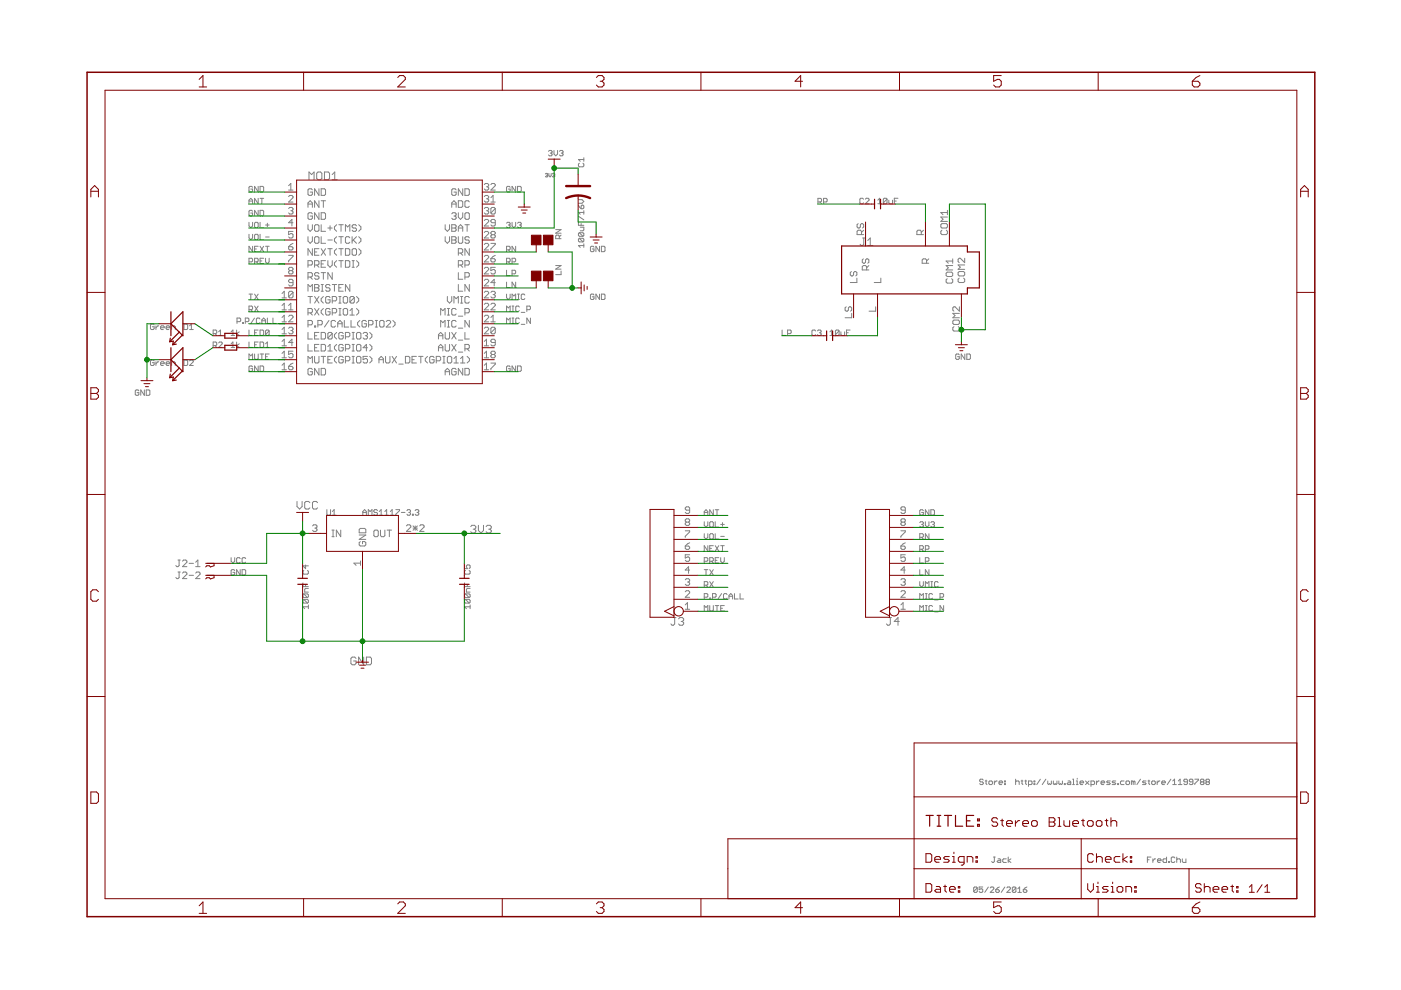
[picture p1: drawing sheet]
<svg xmlns="http://www.w3.org/2000/svg" width="297mm" height="210mm" viewBox="0 0 297 210" stroke-linecap="round" stroke-linejoin="round" font-family="sans-serif">
<g fill="none" stroke="#808080" stroke-width=".21">
<path d="M53.6 39.7l-.2-.2h-.4l-.2 .2v.8l.2 .2h.4l.2-.2v-.4h-.4M54.7 39.5v1.2l-.7-1.2v1.2M55.1 39.5h.6l.2 .2v.8l-.2 .2h-.6zM61.2 39.4l.5-.5v1.4M65.5 38.1v-1.6l.6 .5 .5-.5v1.6M67.4 36.5h.6l.2 .2v1.1l-.2 .3h-.6l-.3-.3v-1.1zM68.8 36.5h.8l.3 .2v1.1l-.3 .3h-.8zM70.4 37l.6-.5v1.6M70.4 38.1h1.1M102.7 39.1l.2-.2h.5l.2 .2-.2 .5M103.1 39.6h.3M103.4 39.6l.2 .2-.2 .5h-.5l-.2-.2"/>
<path d="M104.1 39.1l.2-.2h.5l.2 .2v.3l-.9 .9h.9M108.2 39.7l-.2-.2h-.4l-.2 .2v.8l.2 .2h.4l.2-.2v-.4h-.4M109.3 39.5v1.2l-.7-1.2v1.2M109.7 39.5h.6l.2 .2v.8l-.2 .2h-.6zM115.6 36.9l.4-.1 .1 .1-.1 .2M115.9 37.1h.1M116 37.1l.1 .2-.1 .2-.4-.1M116.3 32.1l.2-.2h.4l.2 .2-.2 .4M116.4 36.8v.5l.2 .2 .3-.2v-.5M116.7 32.5h.2M116.9 32.5l.2 .2-.2 .3h-.4l-.2-.1M117.1 36.9l.4-.1 .1 .1-.1 .2"/>
<path d="M117.4 37.1h.1M117.5 31.9v.8l.3 .3 .4-.3v-.8M117.5 37.1l.1 .2-.1 .2-.4-.1M118.6 32.1l.2-.2h.4l.2 .2-.2 .4M119 32.5h.2M119.2 32.5l.2 .2-.2 .3h-.4l-.2-.1M122.8 34.6l-.2 .2v.4l.2 .2h.8l.2-.2v-.4l-.2-.2M123.8 33.4v.8M123.8 33.8h-1.2l.4 .4M52.8 42.6h.8M52.8 55.5h.6l.2-.2v-.4l-.2-.1h-.6v1.1M52.8 43.2v-.8l.4-.3 .4 .3v.8"/>
<path d="M52.8 47.1v.8l.4 .4 .4-.4v-.8M52.8 49.7v.7l.4 .4 .4-.4v-.7M53.6 44.8l-.2-.2h-.4l-.2 .2v.8l.2 .1h.4l.2-.1v-.4h-.4M53.6 52.2v1.2l-.8-1.2v1.2M54 47.3l.2-.2h.3l.2 .2v.8l-.2 .2h-.3l-.2-.2zM54 49.9l.2-.2h.3l.2 .2v.7l-.2 .2h-.3l-.2-.2zM54 55.5h.5l.2-.2v-.4l-.2-.1h-.5v1.1M54 52.8h.4M54.4 55.5l.3 .4M54.7 42.1v1.1l-.7-1.1v1.1M54.7 44.6v1.1l-.7-1.1v1.1M54.7 52.2h-.7v1.2h.7"/>
<path d="M55.1 42.1h.8M55.1 55.3h.4M55.1 44.6h.6l.2 .2v.8l-.2 .1h-.6zM55.1 47.1v1.2h.8M55.1 49.7v1.1h.8M55.1 52.2l.8 1.2M55.5 42.1v1.1M55.9 54.8h-.8v1.1h.8M55.9 52.2l-.8 1.2M56.3 54.8v.7l.4 .4 .4-.4v-.7M56.3 52.2h.8M56.3 47.7h.8"/>
<path d="M56.3 50.2h.8M56.7 47.3v.8M56.7 52.2v1.2M61.2 40.3h.9M61.2 41.7l.2-.3h.5l.2 .3v.2l-.9 .9h.9M61.2 44.2l.2-.2h.5l.2 .2-.2 .5M61.2 52.3h.7l.2 .5-.2 .2h-.5l-.2-.2zM61.2 54.1h.9v.3l-.9 .9v.2M61.4 57.4l-.2-.3 .2-.4h.5l.2 .2-.2 .5M61.4 57.4l-.2 .2 .2 .5h.5l.2-.3-.2-.4M61.4 57.4h.5M61.7 44.7h.2"/>
<path d="M61.9 44.7l.2 .2-.2 .5h-.5l-.2-.3M62.1 47.2h-.9l.7-.7v1.4M62.1 49.1h-.9v.7l.7-.3 .2 .3v.4l-.2 .3h-.5l-.2-.3M62.1 59.9h-.7l-.2-.2 .2-.5h.5l.2 .3v.9l-.2 .2h-.5l-.2-.2M62.1 51.6l-.9 .7M65.3 44v-1l.5-.4 .4 .4v1M65.3 47.6v1l.5 .4 .4-.4v-1M65.3 50.2v.9l.5 .5 .4-.5v-.9M65.3 56.2h.7l.2-.2v-.5l-.2-.2h-.7v1.4M65.3 58.7h.7l.2-.2v-.5l-.2-.2h-.7v1.4M65.3 43.3h.9M65.8 58.7l.4 .5"/>
<path d="M66.2 40.3l-.2-.3h-.5l-.2 .3v.9l.2 .2h.5l.2-.2v-.5h-.4M66.2 45.3l-.2-.2h-.5l-.2 .2v1l.2 .2h.5l.2-.2v-.5h-.4M66.2 52.7v1.4l-.9-1.4v1.4M66.7 56.2h.7l.2-.2v-.5l-.2-.2h-.7v1.4M66.7 53.4h.5M66.9 47.6h.5l.2 .3v.9l-.2 .2h-.5l-.2-.2v-.9zM66.9 50.2h.5l.2 .2v1l-.2 .2h-.5l-.2-.2v-1zM67.2 56.2l.4 .5M67.6 40v1.4l-.9-1.4v1.4M67.6 42.6v1.4l-.9-1.4v1.4M67.6 45.1v1.4l-.9-1.4v1.4M67.6 52.7h-.9v1.4h.9"/>
<path d="M67.6 58l-.2-.2h-.5l-.2 .5 .2 .2h.5l.2 .5-.2 .2h-.5l-.2-.2M68.1 40h.7l.2 .3v.9l-.2 .2h-.7zM68.1 45.1h.7l.2 .2v1l-.2 .2h-.7zM68.1 47.6v1.4h.9M68.1 50.2v1.4h.9M68.1 42.6h.9M68.1 52.7l.9 1.4M68.1 56h.5M68.1 57.8h.9M68.6 42.6v1.4M68.6 57.8v1.4M69 55.3h-.9v1.4h.9"/>
<path d="M69 52.7l-.9 1.4M69.5 48.3h.9M69.5 50.9h.9M69.5 52.7h.9M69.5 55.3v.9l.5 .5 .4-.5v-.9M70 47.9v.9M70 52.7v1.4M70.4 57.8v1.4l-.9-1.4v1.4M71.4 52.7l-.5 .5v.5l.5 .4M71.4 47.6l-.5 .5v.5l.5 .4M71.4 50.2l-.5 .5v.4l.5 .5M71.4 55.3l-.5 .4v.5l.5 .5"/>
<path d="M71.8 47.6h1M71.8 50.2h1M71.8 52.7h1M71.8 55.3h1M72.3 47.6v1.4M72.3 50.2v1.4M72.3 52.7v1.4M72.3 55.3v1.4M73.2 49v-1.4l.5 .5 .5-.5v1.4M73.2 52.7h.7l.3 .3v.9l-.3 .2h-.7zM73.2 55.3h.7l.3 .2v.9l-.3 .3h-.7zM74.2 50.4l-.3-.2h-.4l-.3 .2v1l.3 .2h.4l.3-.2"/>
<path d="M74.7 50.2v1.4M74.7 55.3h.4M74.7 56.7h.4M74.9 52.7h.5l.2 .3v.9l-.2 .2h-.5l-.2-.2v-.9zM74.9 50.9l.7 .7M74.9 55.3v1.4M75.6 47.9l-.2-.3h-.5l-.2 .5 .2 .2h.5l.2 .5-.2 .2h-.5l-.2-.2M75.6 50.2l-.9 .9M75.6 55.3l.5 .4v.5l-.5 .5M76.1 47.6l.4 .5v.5l-.4 .4M76.1 50.2l.4 .5v.4l-.4 .5M76.1 52.7l.4 .5v.5l-.4 .4"/>
<path d="M94.4 47.6v1l.4 .4 .5-.4v-1M94.4 50.2v.9l.4 .5 .5-.5v-.9M95.8 43.3h.9M95.8 45.3l.2-.2h.5l.2 .2-.2 .5M95.8 47.6h.7l.2 .3-.2 .4 .2 .5-.2 .2h-.7zM95.8 48.3h.7M95.8 50.2h.7l.2 .2-.2 .5 .2 .5-.2 .2h-.7zM95.8 50.9h.7M95.8 44v-1l.4-.4 .5 .4v1M96.2 45.8h.3M96.5 45.8l.2 .2-.2 .5h-.5l-.2-.2M96.7 40.3l-.2-.3h-.5l-.2 .3v.9l.2 .2h.5l.2-.2v-.5h-.5"/>
<path d="M97.2 49v-.9l.4-.5 .5 .5v.9M97.2 56.2h.7l.2-.2v-.5l-.2-.2h-.7v1.4M97.2 42.6h.7l.2 .2v.9l-.2 .3h-.7zM97.2 48.3h.9M97.2 50.2v1.2l.2 .2h.5l.2-.2v-1.2M97.2 53.7h.7l.2-.3v-.4l-.2-.3h-.7v1.4M97.2 57.8v1.4h.9M97.2 45.1v.9l.4 .5 .5-.5v-.9M97.6 56.2l.5 .5M97.6 53.7l.5 .4M98.1 40v1.4l-.9-1.4v1.4M98.6 40h.7l.2 .3v.9l-.2 .2h-.7z"/>
<path d="M98.6 47.6h.9M98.6 56.2h.7l.2-.2v-.5l-.2-.2h-.7v1.4M98.6 58.7h.7l.2-.2v-.5l-.2-.2h-.7v1.4M98.8 45.1h.5l.2 .2v1l-.2 .2h-.5l-.2-.2v-1zM99 47.6v1.4M99.5 42.8l-.2-.2h-.5l-.2 .2v.9l.2 .3h.5l.2-.3M99.5 50.4l-.2-.2h-.5l-.2 .5 .2 .2h.5l.2 .5-.2 .2h-.5l-.2-.2M99.5 52.7v1.4l-.9-1.4v1.4M102.7 49.3l.2-.2h.5l.2 .2v.2l-.9 1h.9M102.7 41.7l.2-.3h.5l.2 .3-.2 .4M102.7 44.2l.2-.2h.5l.2 .2-.2 .5M102.7 54.4l.2-.3h.5l.2 .3v.2l-.9 .9h.9"/>
<path d="M102.7 51.8l.2-.2h.5l.2 .2v.3l-.9 .9h.9M102.7 56.9l.2-.2h.5l.2 .2v.2l-.9 1h.9M102.7 59.5l.2-.3h.5l.2 .3v.2l-.9 .9h.9M102.7 46.8l.2-.3h.5l.2 .3v.2l-.9 .9h.9M103.1 44.7h.3M103.1 42.1h.3M103.4 42.1l.2 .3-.2 .4h-.5l-.2-.2M103.4 44.7l.2 .2-.2 .5h-.5l-.2-.3M104.1 42.8h.9M104.1 51.6h.9v.2l-.9 1v.2M104.1 54.8h.7l.2 .5-.2 .2h-.5l-.2-.2zM104.1 41.9l.4-.5v1.4"/>
<path d="M104.3 49.8l-.2-.3 .2-.4h.5l.2 .2-.2 .5M104.3 49.8l-.2 .2 .2 .5h.5l.2-.3-.2-.4M104.3 49.8h.5M105 44.2l-.2-.2h-.5l-.2 .2v.9M105 44.2v.9l-.2 .3h-.5l-.2-.3M105 47.2h-.7l-.2-.2 .2-.5h.5l.2 .3v.9l-.2 .2h-.5l-.2-.2M105 56.7h-.9v.7l.7-.3 .2 .3v.4l-.2 .3h-.5l-.2-.3M105 59.9h-.9l.7-.7v1.4M105 54.1l-.9 .7M105 44.2l-.9 .9M107.4 53h.6l.2-.2v-.4l-.2-.2h-.6v1.2M107.4 47.3l.2-.2h.4l.2 .2-.2 .4"/>
<path d="M107.4 55.5h.6l.2-.2v-.4l-.2-.1h-.6v1.1M107.4 57.3v1.1h.8M107.4 59.8v1.2h.8M107.8 47.7h.2M107.8 53l.4 .4M107.8 55.5l.4 .4M108 47.7l.2 .2-.2 .4h-.4l-.2-.2M108.6 58.1h.5l.2-.2v-.4l-.2-.2h-.5v1.1M108.6 55.5h.5l.2-.2v-.4l-.2-.1h-.5v1.1M108.6 47.1v.8l.3 .4 .4-.4v-.8M109.3 52.2v1.2l-.7-1.2v1.2M109.3 59.8v1.2l-.7-1.2v1.2"/>
<path d="M109.7 47.3l.2-.2h.4l.2 .2-.2 .4M110.1 47.7h.2M110.3 47.7l.2 .2-.2 .4h-.4l-.2-.2M117.8 56.3h1.2l-1.2 .8h1.2M117.8 48.7h1.2l-1.2 .7h1.2M118.6 50.6v-.6l-.2-.2h-.4l-.2 .2v.6h1.2M119 49.8l-.4 .4M119 57.5v.7h-1.2M122.6 47v.8h1.2M122.6 45.8l1.2 .8M122.6 43.5l.6 .8M122.6 42.3h.8l.4 .4-.4 .4h-.8"/>
<path d="M122.8 49.3h.8l.2 .2v.4l-.2 .2M122.8 50.5h.8l.2 .2v.4l-.2 .2M122.8 50.5l-.2 .2v.4l.2 .2h.8M122.8 49.3l-.2 .2v.4l.2 .2h.8M122.8 50.5l.8 .8M122.8 49.3l.8 .8M123 48.2h.8v.5l-.2 .2h-.6M123.2 43.7l.2-.2 .4 .2v.4l-.2 .2h-.4zM123.2 47.4v.4M123.8 52.1h-1.2l.4 .4M123.8 44.7v.7M123.8 51.7v.8"/>
<path d="M123.8 45h-1.2l.4 .4M125.9 52.4l-.1-.2h-.4l-.2 .2v.8l.2 .2h.4l.1-.2v-.4h-.3M127.1 52.2v1.2l-.8-1.2v1.2M127.5 52.2h.6l.2 .2v.8l-.2 .2h-.6zM173.4 42.8h.6l.2-.2v-.4l-.2-.1h-.6v1.1M173.8 42.8l.4 .4M174.6 42.8h.6l.2-.2v-.4l-.2-.1h-.6v1.1M180.5 57.6l-.2 .2v.5l.4 .2 .3-.2v-.5l.4-.2 .3 .2v.5l-.3 .2M181.7 59v.9h-1.4M181.9 47.4l-.2 .2v.5l.5 .2 .2-.2v-.5l.5-.2 .2 .2v.5l-.2 .2M182.6 49.7v-.7l-.2-.2h-.5l-.2 .2v.7h1.4M182.9 50.5h.5"/>
<path d="M183 54.9l-.2 .2v.5l.5 .2 .2-.2v-.5l.5-.2 .2 .2v.5l-.2 .2M183.1 42.2l-.2-.2h-.4l-.2 .2v.8l.2 .2h.4l.2-.2M183.1 48.8l-.5 .5M183.1 50.5v1.3l-.2 .2h-.3l-.2-.2M183.5 42.2l.2-.2h.4l.2 .2v.2l-.8 .8h.8M183.7 57.2v-.7l-.2-.2h-.5l-.2 .2v.7h1.4M184 52h1M184 51l.5-.5v1.5M184.2 56.3l-.5 .5M186.1 42.4l.4-.4v1.2M186.1 43.2h.8M186.8 59v.9h-1.4"/>
<path d="M188.1 42.2v.8l-.2 .2h-.4l-.2-.2M188.1 42.2l-.2-.2h-.4l-.2 .2v.8M188.1 42.2l-.8 .8M188.4 42.4v.6l.2 .2h.6v-.8M189.6 42.6h.4M190.4 42h-.8v1.2M195.3 49.7v-.7l-.2-.2h-.5l-.2 .2v.7h1.4M195.8 48.8l-.5 .5M196.4 55.8v-.7l-.2-.2h-.5l-.2 .2v.7h1.4M196.9 54.9l-.5 .5M199.5 47.6l.2-.2h.9l.3 .2v.5l-.3 .2h-.9l-.2-.2zM199.7 48.8l-.2 .2v.5l.2 .2h.9l.3-.2v-.5l-.3-.2"/>
<path d="M200.8 59.1l-.2 .2v.5l.2 .2h1l.2-.2v-.5l-.2-.2M200.8 57.7h1l.2 .2v.5l-.2 .2h-1l-.2-.2v-.5zM200.9 45.1h-1.4l.4 .4M200.9 44.6v.9M200.9 46h-1.4l.4 .5-.4 .4h1.4M202 56.3h-1.4l.5 .5-.5 .4h1.4M202 54.9v.9M202 55.4h-1.4l.5 .4M203.1 57.8l.3-.2h.9l.2 .2v.5l-.2 .2h-.9l-.3-.2zM203.4 59l-.3 .2v.5l.3 .2h.9l.2-.2v-.5l-.2-.2M204.5 56.2h-1.4l.5 .4-.5 .5h1.4M204.5 54.8v.9l-.9-.9-.5 .2v.5l.3 .2"/>
<path d="M32.7 68.9l-.2-.2h-.4l-.2 .2v.8l.2 .2h.4l.2-.2v-.4h-.4M32.7 76.5l-.2-.2h-.4l-.2 .2v.8l.2 .2h.4l.2-.2v-.4h-.4M33.1 69.1v.8M33.1 76.7v.8M33.7 69.1h-.2l-.4 .4M33.7 76.7h-.2l-.4 .4M34 69.5h.8l-.2-.4h-.4l-.2 .2v.4l.2 .2h.4M34 77.1h.8l-.2-.4h-.4l-.2 .2v.4l.2 .2h.4M35.2 69.5h.8l-.2-.4h-.4l-.2 .2v.4l.2 .2h.4M35.2 77.1h.8l-.2-.4h-.4l-.2 .2v.4l.2 .2h.4M36.4 69.9v-.8h.6l.2 .2v.6M36.4 77.5v-.8h.6l.2 .2v.6"/>
<path d="M39 68.7h.6l.2 .2v.8l-.2 .2h-.6zM39 76.3h.6l.2 .2v.8l-.2 .2h-.6zM40.2 69.9h.8M40.2 76.5l.2-.2h.4l.2 .2v.2l-.8 .8h.8M40.2 69.1l.4-.4v1.2M45.2 70.7h.6l.2-.2v-.3l-.2-.2h-.6v1.1M45.2 73.3h.6l.2-.2v-.4l-.2-.2h-.6v1.2M45.6 70.7l.4 .4M45.6 73.3l.4 .4M46.4 71.1h.7M46.4 72.7l.1-.2h.4l.2 .2v.2l-.7 .8h.7M46.4 70.4l.3-.4v1.1"/>
<path d="M49 71.1h.8M49 70.4l.4-.4v1.1M49 72.9l.4-.4v1.2M49 73.7h.8M50.2 70v1.1M50.2 72.5v1.2M50.2 68.2h.6l.2-.2v-.4l-.2-.2h-.6v1.2M50.7 70.4l-.5 .3 .5 .4M50.7 72.9l-.5 .4 .5 .4M51.4 68.4h.2v.2h-.2zM52 68.2h.6l.2-.2v-.4l-.2-.2h-.6v1.2M52.8 70v1.1h.8"/>
<path d="M52.8 72.5v1.2h.8M52.8 65.7h.6l.2-.2v-.4l-.2-.2h-.6v1.1M52.8 76.2v-1.1l.4 .3 .4-.3v1.1M52.8 62.4h.8M53.2 62.4v1.1M53.2 65.7l.4 .3M53.6 77.8l-.2-.2h-.4l-.2 .2v.7l.2 .2h.4l.2-.2v-.3h-.4M54 67.4l-.8 1.2M54 70.5h.4M54 75.1v.9l.2 .2h.3l.2-.2v-.9M54 62.4l.7 1.1M54 64.9l.7 1.1"/>
<path d="M54 73.1h.4M54.7 70h-.7v1.1h.7M54.7 72.5h-.7v1.2h.7M54.7 77.6v1.1l-.7-1.1v1.1M54.7 62.4l-.7 1.1M54.7 64.9l-.7 1.1M55.1 67.6l-.2-.2h-.4l-.1 .2v.8l.1 .2h.4l.2-.2M55.1 70h.6l.2 .2v.7l-.2 .2h-.6zM55.1 72.5h.6l.2 .2v.8l-.2 .2h-.6zM55.1 77.6h.6l.2 .2v.7l-.2 .2h-.6zM55.1 75.1h.8M55.5 68.6v-.8l.4-.4 .4 .4v.8"/>
<path d="M55.5 75.1v1.1M55.5 68h.8M56.3 73.7h.8M56.3 75.6h.4M56.3 72.9l.4-.4v1.2M56.7 67.4v1.2h.7M57.1 70.2v.7l-.2 .2h-.4l-.2-.2M57.1 70.2l-.2-.2h-.4l-.2 .2v.7M57.1 75.1h-.8v1.1h.8M57.1 70.2l-.8 .7M57.9 67.4v1.2h.7M59.8 72.4l.5-.5v1.4"/>
<path d="M59.8 77.4l.5-.4v1.4M59.8 62.2l.5-.4v1.4M59.8 64.8l.5-.5v1.4M59.8 67.3l.5-.5v1.4M59.8 69.8l.5-.4v1.4M59.8 74.9l.5-.4v1.4M59.8 63.2h.9M59.8 65.7h.9M59.8 68.2h.9M59.8 70.8h.9M59.8 73.3h.9M59.8 75.9h.9"/>
<path d="M59.8 78.4h.9M61.2 64.8l.5-.5v1.4M61.2 67.1l.2-.3h.5l.2 .3v.2l-.9 .9h.9M61.2 69.6l.2-.2h.5l.2 .2-.2 .5M61.2 77.7h.7l.2 .2v.3l-.2 .2h-.5l-.2-.2zM61.2 65.7h.9M61.7 70.1h.2M61.9 70.1l.2 .2-.2 .5h-.5l-.2-.3M62.1 62v.9l-.2 .3h-.5l-.2-.3M62.1 74.5h-.9v.7l.7-.3 .2 .3v.4l-.2 .3h-.5l-.2-.3M62.1 72.6h-.9l.7-.7v1.4M62.1 62l-.2-.2h-.5l-.2 .2v.9"/>
<path d="M62.1 62l-.9 .9M62.1 77l-.9 .7M65.3 61.7v-1.4l.5 .5 .4-.5v1.4M65.3 66.3h.7l.2-.2v-.5l-.2-.2h-.7v1.4M65.3 68.9h.7l.2-.3v-.4l-.2-.3h-.7v1.4M65.3 70.5v1.4h.9M65.3 73v1.4h.9M65.3 77v-1.4l.5 .4 .4-.4v1.4M65.3 62.9h.9M65.8 62.9v1.4M65.8 66.3l.4 .5M66.2 78.3l-.2-.2h-.5l-.2 .2v1l.2 .2h.5l.2-.2v-.5h-.4"/>
<path d="M66.7 60.3h.7l.2 .3-.2 .4 .2 .5-.2 .2h-.7zM66.7 69.1h.2v.2h-.2zM66.7 75.6v1.1l.2 .3h.5l.2-.3v-1.1M66.7 61h.7M66.7 62.9l.9 1.4M66.7 65.4l.9 1.4M66.7 71.2h.5M66.7 73.7h.5M67.4 68.9h.7l.2-.3v-.4l-.2-.3h-.7v1.4M67.6 70.5h-.9v1.4h.9M67.6 73h-.9v1.4h.9M67.6 78.1v1.4l-.9-1.4v1.4"/>
<path d="M67.6 62.9l-.9 1.4M67.6 65.4l-.9 1.4M68.1 70.5h.7l.2 .2v.9l-.2 .3h-.7zM68.1 73h.7l.2 .3v.9l-.2 .2h-.7zM68.1 78.1h.7l.2 .2v1l-.2 .2h-.7zM68.1 60.3h.5M68.1 61.7h.5M68.1 75.6h.9M68.3 60.3v1.4M68.6 62.9l-.5 .4v.5l.5 .5M68.6 65.4l-.5 .5v.4l.5 .5M68.6 75.6v1.4"/>
<path d="M69.5 73.5l.5-.5v1.4M69.5 74.4h.9M69.5 76.3h.5M69.7 67.9l-.9 1.4M70 60.6l-.3-.3h-.4l-.3 .3 .3 .4h.4l.3 .3-.3 .4h-.4l-.3-.2M70 63.1l-.3-.2h-.4l-.3 .2v.9l.3 .3h.4l.3-.3v-.4h-.5M70 65.6l-.3-.2h-.4l-.3 .2v1l.3 .2h.4l.3-.2v-.5h-.5M70.4 70.7l-.2-.2h-.5l-.2 .2v.9M70.4 75.6h-.9v1.4h.9M70.4 63.8h.7l.3-.2v-.5l-.3-.2h-.7v1.4M70.4 66.3h.7l.3-.2v-.5l-.3-.2h-.7v1.4M70.4 70.7v.9l-.2 .3h-.5l-.2-.3"/>
<path d="M70.4 60.3h1M70.4 70.7l-.9 .9M70.9 60.3v1.4M71.1 68.2l-.2-.3h-.5l-.2 .3v.9l.2 .2h.5l.2-.2M71.4 70.5l-.5 .5v.4l.5 .5M71.4 73l-.5 .5v.5l.5 .4M71.4 75.6l-.5 .4v.5l.5 .5M71.6 69.3v-.9l.5-.5 .4 .5v.9M71.6 68.6h.9M71.8 61h.5M71.8 62.9h.5M71.8 64.3h.5"/>
<path d="M71.8 65.4h.5M71.8 66.8h.5M72.1 62.9v1.4M72.1 65.4v1.4M72.8 60.3h-1v1.4h1M72.8 70.7l-.3-.2h-.4l-.3 .2v.9l.3 .3h.4l.3-.3v-.4h-.5M72.8 73.3l-.3-.3h-.4l-.3 .3v.9l.3 .2h.4l.3-.2v-.5h-.5M72.8 75.8l-.3-.2h-.4l-.3 .2v.9l.3 .3h.4l.3-.3v-.4h-.5M73 62.9h.5l.2 .2v.9l-.2 .3h-.5l-.2-.3v-.9zM73 65.4h.5l.2 .2v1l-.2 .2h-.5l-.2-.2v-1zM73 67.9v1.4h.9M73.2 71.4h.7l.3-.2v-.5l-.3-.2h-.7v1.4"/>
<path d="M73.2 74h.7l.3-.3v-.4l-.3-.3h-.7v1.4M73.2 76.5h.7l.3-.2v-.5l-.3-.2h-.7v1.4M74.2 60.3v1.4l-1-1.4v1.4M74.2 65.9l.5-.5v1.4M74.2 66.8h.9M74.4 67.9v1.4h1M74.7 71.9h.4M74.7 70.5h.4M74.7 74.4h.4M74.7 73h.4M74.7 77h.4M74.7 75.6h.4"/>
<path d="M74.9 70.5v1.4M74.9 73v1.4M74.9 75.6v1.4M75.1 63.1l-.2-.2h-.5l-.2 .2v.9M75.1 63.1v.9l-.2 .3h-.5l-.2-.3M75.1 63.1l-.9 .9M75.6 62.9l.5 .4v.5l-.5 .5M75.6 65.4l.5 .5v.4l-.5 .5M75.8 70.5h.5l.2 .2v.9l-.2 .3h-.5l-.2-.3v-.9zM75.8 73h.5l.2 .3v.9l-.2 .2h-.5l-.2-.2v-.9zM75.8 75.6h.5l.2 .2v.9l-.2 .3h-.5l-.2-.3v-.9zM76.3 67.9l-.5 .5v.5l.5 .4"/>
<path d="M77 70.7l.2-.2h.5l.2 .2-.2 .5M77.4 71.2h.3M77.7 68.2l-.3-.3h-.4l-.2 .3v.9l.2 .2h.4l.3-.2v-.5h-.5M77.7 71.2l.2 .2-.2 .5h-.5l-.2-.3M77.9 75.6h-.9v.7l.4-.3 .5 .3v.4l-.2 .3h-.5l-.2-.3M77.9 73.7h-.9l.7-.7v1.4M78.1 68.9h.7l.3-.3v-.4l-.3-.3h-.7v1.4M78.4 70.5l.4 .5v.4l-.4 .5M78.4 73l.4 .5v.5l-.4 .4M78.4 75.6l.4 .4v.5l-.4 .5M79.6 67.9h.4M79.6 69.3h.4"/>
<path d="M79.8 67.9v1.4M80.3 77v-1l.5-.4 .5 .4v1M80.3 76.3h1M80.7 67.9h.5l.2 .3v.9l-.2 .2h-.5l-.2-.2v-.9zM81.7 75.6v1.1l.3 .3h.4l.3-.3v-1.1M81.9 68.2l.2-.3h.5l.2 .3v.2l-.9 .9h.9M83.1 75.6l1 1.4M83.3 67.9l.5 .5v.5l-.5 .4M84.1 75.6l-1 1.4M84.6 77.2h.9M86 75.6h.7l.2 .2v.9l-.2 .3h-.7zM87.4 76.3h.4"/>
<path d="M88.3 75.6h-.9v1.4h.9M88.8 75.6h.9M89.2 75.6v1.4M90.6 75.6l-.4 .4v.5l.4 .5M92 75.8l-.2-.2h-.5l-.2 .2v.9l.2 .3h.5l.2-.3v-.4h-.4M92.5 76.5h.7l.2-.2v-.5l-.2-.2h-.7v1.4M93 74.4v-.9l.4-.5 .5 .5v.9M93 71.2h.9M93 73.7h.9M93 71.9v-.9l.4-.5 .5 .5v.9M93.4 66.8v-1.4l.5 .5 .5-.5v1.4M93.4 69.3v-1.4l.5 .5 .5-.5v1.4"/>
<path d="M93.9 77h.5M93.9 75.6h.5M94.1 75.6v1.4M94.4 70.5v1.1l.2 .3h.5l.2-.3v-1.1M94.4 73v1.2l.2 .2h.5l.2-.2v-1.2M94.4 78.8h.9M94.4 79.5v-.9l.4-.5 .5 .5v.9M94.8 65.4h.5M94.8 66.8h.5M94.8 67.9h.5M94.8 69.3h.5M94.8 75.8l.3-.2h.4l.3 .2v.9l-.3 .3h-.4l-.3-.3z"/>
<path d="M94.8 62.9v.9l.5 .5 .5-.5v-.9M95.1 65.4v1.4M95.1 67.9v1.4M95.8 73l.9 1.4M95.8 70.5l.9 1.4M96.2 77h1M96.2 76l.5-.4v1.4M96.2 64.3v-1.4l.5 .4 .5-.4v1.4M96.7 68.2l-.2-.3h-.5l-.2 .3v.9l.2 .2h.5l.2-.2M96.7 65.6l-.2-.2h-.5l-.2 .2v1l.2 .2h.5l.2-.2M96.7 78.3l-.2-.2h-.5l-.2 .2v1l.2 .2h.5l.2-.2v-.5h-.5M96.7 73l-.9 1.4"/>
<path d="M96.7 70.5l-.9 1.4M97.2 60.3v1.4h.9M97.2 74.7h.9M97.2 72.1h.9M97.2 69.6h.9M97.2 67h.9M97.6 76l.5-.4v1.4M97.6 62.9h.5M97.6 64.3h.5M97.6 77h1M97.9 62.9v1.4M98.1 78.1v1.4l-.9-1.4v1.4"/>
<path d="M98.6 66.3h.7l.2-.2v-.5l-.2-.2h-.7v1.4M98.6 70.5v1.4h.9M98.6 74h.7l.2-.3v-.4l-.2-.3h-.7v1.4M98.6 78.1h.7l.2 .2v1l-.2 .2h-.7zM99 75.6l.5 .4v.5l-.5 .5M99 74l.5 .4M99.5 63.1l-.2-.2h-.5l-.2 .2v.9l.2 .3h.5l.2-.3M99.5 60.3v1.4l-.9-1.4v1.4M99.5 67.9v1.4l-.9-1.4v1.4M102.7 62l.2-.2h.5l.2 .2v.2l-.9 1h.9M102.7 64.5l.2-.2h.5l.2 .2v.3l-.9 .9h.9M102.7 67.1l.2-.3h.5l.2 .3v.2l-.9 .9h.9"/>
<path d="M102.7 69.6l.2-.2h.5l.2 .2v.2l-.9 1h.9M102.7 73.3h.9M102.7 75.9h.9M102.7 78.4h.9M102.7 77.4l.4-.4v1.4M102.7 72.4l.4-.5v1.4M102.7 74.9l.4-.4v1.4M104.1 62l.2-.2h.5l.2 .2-.2 .5M104.1 64.5l.2-.2h.5l.2 .2v.3l-.9 .9h.9M104.1 68.2h.9M104.1 77h.9v.2l-.9 1v.2M104.1 67.3l.4-.5v1.4"/>
<path d="M104.3 75.2l-.2 .2 .2 .5h.5l.2-.3-.2-.4M104.3 75.2l-.2-.3 .2-.4h.5l.2 .2-.2 .5M104.3 75.2h.5M104.5 62.5h.3M104.8 62.5l.2 .2-.2 .5h-.5l-.2-.3M105 69.6l-.2-.2h-.5l-.2 .2v.9M105 69.6v.9l-.2 .3h-.5l-.2-.3M105 72.6h-.7l-.2-.2 .2-.5h.5l.2 .3v.9l-.2 .2h-.5l-.2-.2M105 69.6l-.9 .9M107.4 62.4v.7l.4 .4 .4-.4v-.7M107.4 66v-1.1l.4 .4 .4-.4v1.1M107.4 68.6v-1.2l.4 .4 .4-.4v1.2"/>
<path d="M108.2 77.8l-.2-.2h-.4l-.2 .2v.7l.2 .2h.4l.2-.2v-.3h-.4M108.6 63.5v-1.1l.3 .3 .4-.3v1.1M108.6 64.9h.3M108.6 67.4h.3M108.6 68.6h.3M108.6 66h.3M108.8 64.9v1.1M108.8 67.4v1.2M109.3 77.6v1.1l-.7-1.1v1.1M109.7 77.6h.6l.2 .2v.7l-.2 .2h-.6zM109.7 62.4h.4M109.7 63.5h.4"/>
<path d="M109.9 62.4v1.1M110.1 65.1l-.2-.2h-.4l-.2 .2v.7l.2 .2h.4l.2-.2M110.1 67.6l-.2-.2h-.4l-.2 .2v.8l.2 .2h.4l.2-.2M110.5 66.2h.8M110.5 68.8h.8M111.3 62.5l-.2-.1h-.4l-.2 .1v.8l.2 .2h.4l.2-.2M111.7 65.7h.6l.2-.2v-.4l-.2-.2h-.6v1.1M112.5 67.4v1.2l-.8-1.2v1.2M125.9 62.5l-.1-.1h-.4l-.2 .1v.8l.2 .2h.4l.1-.2v-.4h-.3M127.1 62.4v1.1l-.8-1.1v1.1M127.5 62.4h.6l.2 .1v.8l-.2 .2h-.6zM165.8 70v1.1h.8"/>
<path d="M167 70.7h.6l.1-.2v-.3l-.1-.2h-.6v1.1M172.9 70.2l-.2-.2h-.4l-.2 .2v.8l.2 .1h.4l.2-.1M173.3 70.2l.2-.2h.4l.2 .2-.2 .3M173.7 70.5h.2M173.9 70.5l.2 .3-.2 .3h-.4l-.2-.1M176 70.4l.3-.4v1.1M176 71.1h.7M177.9 70.2v.8l-.2 .1h-.4l-.2-.1M177.9 70.2l-.2-.2h-.4l-.2 .2v.8M177.9 70.2l-.8 .8M178.3 70.4v.6l.2 .1h.6v-.7M179.4 65l-.2 .3v.4l.4 .3 .3-.3v-.4l.4-.3 .3 .3v.4l-.3 .3"/>
<path d="M179.5 70.5h.4M180.2 70h-.7v1.1M180.6 66.4v1h-1.4M185.7 65v1h-1.4M202.2 67.9h1l.2 .2v.5l-.2 .2h-1l-.2-.2v-.5zM202.2 69.3l-.2 .2v.5l.2 .2h1l.2-.2v-.5l-.2-.2M203.4 75.2l-.2-.1h-.4l-.2 .1v.8l.2 .2h.4l.2-.2v-.4h-.4M203.4 65v1l-.9-1-.5 .3v.4l.2 .3M203.4 66.4h-1.4l.5 .5-.5 .5h1.4M204.6 75.1v1.1l-.8-1.1v1.1M205 75.1h.5l.2 .1v.8l-.2 .2h-.5zM29.4 82.9l-.1-.2h-.4l-.2 .2v.7l.2 .2h.4l.1-.2v-.4h-.3"/>
<path d="M30.6 82.7v1.1l-.8-1.1v1.1M31 82.7h.6l.2 .2v.7l-.2 .2h-.6zM37.7 118.7h.5M38 118.7v1.2l-.3 .2-.4-.2M38.7 119l.2-.3h.5l.2 .3v.2l-.9 .9h.9M40.1 119.4h.9M41.5 119.2l.5-.5v1.4M49 118.2v.8l.4 .4 .4-.4v-.8M50.9 118.4l-.2-.2h-.3l-.2 .2v.8l.2 .2h.3l.2-.2M52.1 118.4l-.2-.2h-.4l-.2 .2v.8l.2 .2h.4l.2-.2M63 106.3v1.1l.5 .5 .6-.5v-1.1M64.8 119.8v.8l-.6-.6h1.2"/>
<path d="M65.7 106.6l-.3-.3h-.5l-.3 .3v1.1l.3 .2h.5l.3-.2M66.3 111.5l.2-.2h.5l.2 .2-.2 .5M66.7 112h.3M67 112l.2 .2-.2 .5h-.5l-.2-.3M67.3 106.6l-.2-.3h-.6l-.2 .3v1.1l.2 .2h.6l.2-.2M69.3 108.1v.9l.2 .2h.4l.2-.2v-.9M70.4 113.8h.4M70.4 112.4h.4M70.5 109.2h.7M70.5 108.5l.3-.4v1.1M70.6 112.4v1.4M72.2 112.4v1.4l-.9-1.4v1.4"/>
<path d="M76.2 113.4h1.4l-1.4 1h1.4M76.4 114.8l-.2 .3v.4l.2 .3h.9l.3-.3v-.4l-.3-.3h-.4v.5M76.4 112h.9l.3 .3v.7h-1.4v-.7zM76.4 119.4h-1.4l.5 .5M76.4 118.9v1M76.9 109.2v-.7l.4-.4 .4 .4v.7M76.9 108.6h.8M78.1 109.2v-1.1l.4 .4 .4-.4v1.1M79.3 112.6l.2-.2h.5l.2 .2v1l-.2 .2h-.5l-.2-.2zM80 108.3l-.2-.2h-.4l-.2 .2 .2 .3h.4l.2 .2-.2 .4h-.4l-.2-.2M80.4 109.2h.8M80.4 108.5l.4-.4v1.1"/>
<path d="M80.7 112.4v1.2l.2 .2h.5l.2-.2v-1.2M81.6 109.2h.8M81.6 108.5l.4-.4v1.1M82.1 112.4h.9M82.5 112.4v1.4M82.8 109.2h.7M82.8 108.5l.3-.4v1.1M83.9 108.1h.8v.2l-.8 .7v.2M85.1 108.6h.8M86.2 111.5l.2-.2h.5l.2 .2v.2l-.9 1h.9M86.3 108.3l.2-.2h.3l.2 .2-.2 .3M86.7 108.6h.1"/>
<path d="M86.8 108.6l.2 .2-.2 .4h-.3l-.2-.2M87.4 109h.2v.2h-.2zM87.6 112h.9M87.6 111.5l.9 .9M88 108.3l.2-.2h.4l.2 .2-.2 .3M88 111.5v.9M88.4 108.6h.2M88.5 111.5l-.9 .9M88.6 108.6l.2 .2-.2 .4h-.4l-.2-.2M89 111.5l.2-.2h.5l.2 .2v.2l-.9 1h.9M98.5 119.8v.8h.6l-.2-.4 .2-.4h.4l.2 .2v.4l-.2 .2M99.8 111.7l.3-.3h.5l.3 .3v.2l-.3 .3"/>
<path d="M100.3 112.2h.3M100.6 112.2l.3 .3v.2l-.3 .3h-.5l-.3-.3M101.4 111.4v1.1l.6 .5 .5-.5v-1.1M103.1 111.7l.2-.3h.6l.3 .3v.2l-.3 .3M103.6 112.2h.3M103.9 112.2l.3 .3v.2l-.3 .3h-.6l-.2-.3M145.3 115.8h.7l.2 .4-.2 .3h-.5l-.2-.3zM145.3 112.5h.9v.3l-.9 .9v.2M145.5 110.7l-.2 .2 .2 .5h.5l.2-.2-.2-.5M145.5 110.7l-.2-.2 .2-.5h.5l.2 .2-.2 .5M145.5 110.7h.5M146.2 117.6h-.9v.7l.5-.2 .4 .2v.5l-.2 .2h-.5l-.2-.2"/>
<path d="M146.2 108.2h-.7l-.2-.3 .2-.4h.5l.2 .2v.9l-.2 .3h-.5l-.2-.3M146.2 115.1l-.9 .7M149.3 108.6h.8M149.3 109.2v-.7l.4-.4 .4 .4v.7M149.3 119h.6l.2-.2v-.4l-.2-.2h-.6v1.2M149.3 110.6v.8l.4 .4 .4-.4v-.8M149.3 113.2v.7l.4 .4 .4-.4v-.7M150.1 115.7v1.1l-.8-1.1v1.1M150.5 110.8l.2-.2h.3l.2 .2v.8l-.2 .2h-.3l-.2-.2zM150.5 119h.5l.2-.2v-.4l-.2-.2h-.5v1.2M150.5 116.3h.4M150.7 113.2h.3l.2 .1v.8l-.2 .2h-.3l-.2-.2v-.8z"/>
<path d="M150.9 119l.3 .4M151.2 108.1v1.1l-.7-1.1v1.1M151.2 115.7h-.7v1.1h.7M151.6 108.1h.8M151.6 110.6v1.2h.8M151.6 113.2v1.1h.8M151.6 115.7l.8 1.1M151.6 118.8h.4M152 108.1v1.1M152.4 118.2h-.8v1.2h.8M152.4 115.7l-.8 1.1M152.8 111.2h.8"/>
<path d="M152.8 113.7h.8M152.8 115.7h.8M152.8 118.2v.8l.4 .4 .4-.4v-.8M153.2 110.8v.8M153.2 115.7v1.1M191 115.8h.7l.2 .4-.2 .3h-.5l-.2-.3zM191 112.5h.9v.3l-.9 .9v.2M191.2 110.7l-.2-.2 .2-.5h.5l.2 .2-.2 .5M191.2 110.7l-.2 .2 .2 .5h.5l.2-.2-.2-.5M191.2 110.7h.5M191.9 117.6h-.9v.7l.5-.2 .4 .2v.5l-.2 .2h-.5l-.2-.2M191.9 108.2h-.7l-.2-.3 .2-.4h.5l.2 .2v.9l-.2 .3h-.5l-.2-.3"/>
<path d="M191.9 115.1l-.9 .7M195 110.8l.2-.2h.4l.2 .2-.2 .4M195 113.9h.6l.2-.2v-.4l-.2-.1h-.6v1.1M195 116.5h.6l.2-.2v-.4l-.2-.2h-.6v1.1M195 118.2v1.2h.8M195.4 111.2h.2M195.4 113.9l.4 .4M195.4 116.5l.4 .3M195.6 111.2l.2 .2-.2 .4h-.4l-.2-.2M195.8 108.3l-.2-.2h-.4l-.2 .2v.7l.2 .2h.4l.2-.2v-.4h-.4M196.2 119h.6l.2-.2v-.4l-.2-.2h-.6v1.2M196.2 110.6v.8l.4 .4 .4-.4v-.8"/>
<path d="M196.2 116.5h.6l.2-.2v-.4l-.2-.2h-.6v1.1M197 108.1v1.1l-.8-1.1v1.1M197 113.2v1.1l-.8-1.1v1.1M197.4 108.1h.5l.2 .2v.7l-.2 .2h-.5zM197.4 110.8l.1-.2h.4l.2 .2-.2 .4M197.7 111.2h.2M197.9 111.2l.2 .2-.2 .4h-.4l-.1-.2M37.7 121.3h.5M38 121.3v1.1l-.3 .3-.4-.3M38.7 121.5l.2-.2h.5l.2 .2v.3l-.9 .9h.9M40.1 122h.9M41.5 121.5l.2-.2h.5l.2 .2v.3l-.9 .9h.9"/>
<path d="M41.5 120.1h.9M49.8 121l-.2-.2h-.4l-.2 .2v.7l.2 .2h.4l.2-.2v-.4h-.4M50.9 120.8v1.1l-.7-1.1v1.1M51.3 120.8h.6l.2 .2v.7l-.2 .2h-.6zM64.2 123.6v.8h1.2M64.4 127.1l-.2 .2v.4l.2 .2h.8M64.4 127.1h.8l.2 .2v.4l-.2 .2M64.4 125.9l-.2 .2v.4l.2 .2h.8M64.4 125.9h.8l.2 .2v.4l-.2 .2M64.4 120.9l-.2 .2v.4l.2 .2h.8l.2-.2v-.4l-.2-.2M64.4 127.1l.8 .8M64.4 125.9l.8 .8"/>
<path d="M64.8 124v.4M65.4 128.7h-1.2l.4 .4M65.4 124.8h-.6l-.2 .1v.6h.8M65.4 128.3v.8M75.5 139.6l-.3-.3h-.5l-.3 .3v1.1l.3 .2h.5l.3-.2v-.6h-.5M77.1 139.3v1.6l-1.1-1.6v1.6M77.7 139.3h.8l.3 .3v1.1l-.3 .2h-.8zM98.5 123.6v.8h1.2M98.7 120.9l-.2 .2v.4l.2 .2h.8l.2-.2v-.4l-.2-.2M98.7 125.9h.8l.2 .2v.4l-.2 .2M98.7 127.1h.8l.2 .2v.4l-.2 .2M98.7 127.1l-.2 .2v.4l.2 .2h.8"/>
<path d="M98.7 125.9l-.2 .2v.4l.2 .2h.8M98.7 127.1l.8 .8M98.7 125.9l.8 .8M99.1 124v.4M99.7 128.7h-1.2l.4 .4M99.7 128.3v.8M99.7 124.8h-.6l-.2 .1v.6h.8M142.8 130.9h.5M143 130.9v1.4l-.2 .3h-.3l-.3-.3M143.9 131.2l.2-.3h.6l.2 .3v.3l-.2 .3M144.4 131.8h.3M144.7 131.8l.2 .2v.3l-.2 .3h-.6l-.2-.3"/>
<path d="M145.3 122.9l.2-.2h.5l.2 .2-.2 .5M145.3 129.2h.9M145.3 125.5l.2-.3h.5l.2 .3v.2l-.9 .9h.9M145.3 128.2l.5-.4v1.4M145.8 123.4h.2M146 123.4l.2 .2-.2 .5h-.5l-.2-.2M146.2 120.9h-.9l.7-.7v1.4M149.3 126.6h.6l.2-.2v-.4l-.2-.1h-.6v1.1M149.3 124.1h.6l.2-.2v-.4l-.2-.2h-.6v1.2M149.3 120.8h.8M149.3 129.5v-1.1l.4 .4 .4-.4v1.1M149.7 124.1l.4 .4"/>
<path d="M149.7 120.8v1.1M150.5 128.4v.9l.2 .2h.3l.2-.2v-.9M150.5 126.8h.2v.2h-.2zM150.5 120.8l.7 1.1M150.5 123.3l.7 1.2M151.1 126.6h.5l.2-.2v-.4l-.2-.1h-.5v1.1M151.2 120.8l-.7 1.1M151.2 123.3l-.7 1.2M151.6 128.4h.8M152 128.4v1.1M152.8 129h.4M153 125.9l-.8 1.1"/>
<path d="M153.6 128.4h-.8v1.1h.8M154.2 126l-.2-.1h-.4l-.2 .1v.8l.2 .2h.4l.2-.2M154.6 127v-.8l.3-.3 .4 .3v.8M154.6 126.4h.7M155.7 125.9v1.1h.8M156.9 125.9v1.1h.8M188.5 130.9h.5M188.8 130.9v1.4l-.3 .3h-.3l-.3-.3M190.7 131.8h-1.1l.8-.9v1.7M191 128.2l.5-.4v1.4M191 129.2h.9M191 125.5l.2-.3h.5l.2 .3v.2l-.9 .9h.9"/>
<path d="M191 122.9l.2-.2h.5l.2 .2-.2 .5M191.5 123.4h.2M191.7 123.4l.2 .2-.2 .5h-.5l-.2-.2M191.9 120.9h-.9l.7-.7v1.4M195 120.8v1.1h.8M195 123.3v.8l.4 .4 .4-.4v-.8M195 127v-1.1l.4 .3 .4-.3v1.1M195 129.5v-1.1l.4 .4 .4-.4v1.1M196.2 124.5v-1.2l.4 .4 .4-.4v1.2M196.2 125.9h.4M196.2 127h.4M196.2 129.5h.4"/>
<path d="M196.2 128.4h.4M196.4 125.9v1.1M196.4 128.4v1.1M197 120.8v1.1l-.8-1.1v1.1M197.4 123.3h.3M197.4 124.5h.3M197.5 123.3v1.2M197.7 128.6l-.2-.2h-.4l-.1 .2v.7l.1 .2h.4l.2-.2M197.7 126l-.2-.1h-.4l-.1 .1v.8l.1 .2h.4l.2-.2M198.1 127.2h.8M198.1 129.7h.8M198.9 123.5l-.2-.2h-.4l-.2 .2v.8l.2 .2h.4l.2-.2"/>
<path d="M199.3 126.6h.6l.2-.2v-.4l-.2-.1h-.6v1.1M200.1 128.4v1.1l-.8-1.1v1.1M208.5 165.4l-.2-.2h-.4l-.2 .4 .2 .2h.4l.2 .4-.2 .1h-.4l-.2-.1M208.9 165.6h.4M209.1 165.4v.8l.2 .1M209.7 165.8l.1-.2h.4l.2 .2v.4l-.2 .1h-.4l-.1-.1zM210.8 165.6v.7M211.4 165.6h-.2l-.4 .4M211.8 166h.8l-.2-.4h-.4l-.2 .2v.4l.2 .1h.4M213 165.6h.2v.2h-.2zM213 166.2h.2v.1h-.2zM215.3 165.8l.2-.2h.4l.2 .2v.5"/>
<path d="M215.3 165.2v1.1M216.5 165.6h.4M216.7 165.4v.8l.2 .1M217.3 165.6h.4M217.5 165.4v.8l.2 .1M218.1 166.3h.5l.2-.1v-.4l-.2-.2h-.5v1.1M219.2 165.6h.2v.2h-.2zM219.2 166.2h.2v.1h-.2zM220.6 165.2l-.8 1.1M221.7 165.2l-.7 1.1M222.1 165.6v.6l.2 .1 .2-.1 .2 .1 .2-.1v-.6M223.3 165.6v.6l.2 .1 .2-.1 .2 .1 .2-.1v-.6"/>
<path d="M224.5 165.6v.6l.2 .1 .2-.1 .2 .1 .2-.1v-.6M225.7 166.2h.1v.1h-.1zM226.4 165.6h.4l.2 .2v.5h-.6l-.1-.1 .1-.2h.6M227.4 165.2h.2v1.1M227.4 166.3h.4M228.2 166.3h.4M228.2 165.6h.2v.7M228.4 165v.2M229 166h.7l-.1-.4h-.4l-.2 .2v.4l.2 .1h.4M230.1 165.6l.8 .7M230.9 165.6l-.8 .7M231.3 166.3h.6l.2-.1v-.4l-.2-.2h-.6v1.1"/>
<path d="M232.5 165.6v.7M233 165.6l-.5 .4M233.4 166h.8l-.2-.4h-.4l-.2 .2v.4l.2 .1h.4M235.4 165.6h-.6l-.2 .2 .8 .4-.2 .1h-.6M236.6 165.6h-.6l-.2 .2 .2 .2h.4l.2 .2-.2 .1h-.6M237 166.2h.2v.1h-.2zM238.3 165.6h-.6l-.1 .2v.4l.1 .1h.6M238.7 165.8l.2-.2h.4l.2 .2v.4l-.2 .1h-.4l-.2-.1zM240.3 165.8l-.4-.2v.7M240.3 165.8v.5M240.3 165.8l.2-.2 .1 .2v.5M241.8 165.2l-.8 1.1"/>
<path d="M243 165.6h-.6l-.2 .2 .8 .4-.2 .1h-.6M243.4 165.6h.4M243.6 165.4v.8l.2 .1M244.2 165.8l.2-.2h.4l.1 .2v.4l-.1 .1h-.4l-.2-.1zM245.3 165.6v.7M245.9 165.6l-.6 .4M246.3 166h.8l-.2-.4h-.4l-.2 .2v.4l.2 .1h.4M248.2 165.2l-.7 1.1M248.6 166.3h.8M248.6 165.6l.4-.4v1.1M249.8 166.3h.8M249.8 165.6l.4-.4v1.1"/>
<path d="M251.8 165.8h-.6l-.2-.2 .2-.4h.4l.2 .2v.8l-.2 .1h-.4l-.2-.1M252.9 165.8h-.6l-.1-.2 .1-.4h.4l.2 .2v.8l-.2 .1h-.4l-.1-.1M253.3 165.2h.8l-.8 1.1M254.7 165.8l-.2-.2 .2-.4h.4l.2 .2-.2 .4M254.7 165.8h.4M254.7 165.8l-.2 .2 .2 .3h.4l.2-.1-.2-.4M255.9 165.8l-.2-.2 .2-.4h.3l.2 .2-.2 .4M255.9 165.8h.3M255.9 165.8l-.2 .2 .2 .3h.3l.2-.1-.2-.4M207.2 188.3l-.2-.2h-.4l-.2 .2v.7M207.2 188.3v.7l-.2 .2h-.4l-.2-.2M207.2 188.3l-.8 .7"/>
<path d="M208.4 188.1h-.8v.5l.4-.2 .4 .2v.4l-.2 .2h-.4l-.2-.2M209.5 188.1l-.7 1.1M210 188.3l.1-.2h.4l.2 .2v.1l-.7 .8h.7M210.6 181.7h.4M210.8 181.7v1l-.2 .2-.4-.2M211.1 188.6h.6l.2 .4-.2 .2h-.4l-.2-.2zM211.6 182.1h.4l.2 .2v.6h-.6l-.2-.2 .2-.2h.6M211.9 188.1l-.8 .5M213 188.1l-.7 1.1M213.4 182.1h-.6l-.2 .2v.4l.2 .2h.6M213.5 188.3l.2-.2h.3l.2 .2v.1l-.7 .8h.7M213.8 181.7v1.2"/>
<path d="M214.3 182.1l-.5 .4 .5 .4M215.4 188.3l-.2-.2h-.4l-.2 .2v.7M215.4 188.3v.7l-.2 .2h-.4l-.2-.2M215.4 188.3l-.8 .7M215.8 189.2h.8M215.8 188.4l.4-.3v1.1M217 188.6h.5l.2 .4-.2 .2h-.4l-.1-.2zM217.7 188.1l-.7 .5M243.3 182.3h.3M244 181.7h-.7v1.2M244.4 182.1v.8M245 182.1l-.6 .4"/>
<path d="M245.4 182.5h.8l-.2-.4h-.4l-.2 .2v.4l.2 .2h.4M247.3 181.7v1.2h-.5l-.2-.2v-.4l.2-.2h.5M247.8 182.7h.1v.2h-.1zM249.1 181.9l-.2-.2h-.4l-.2 .2v.8l.2 .2h.4l.2-.2M249.5 182.3l.2-.2h.4l.2 .2v.6M249.5 181.7v1.2M250.7 182.1v.6l.2 .2h.5v-.8"/>
</g>
<g fill="none" stroke="#800000" stroke-width=".21">
<path d="M22.3 19.1h252.7v171.4h-252.7zM42.2 16.8l.8-.8v2.4M42.2 18.4h1.6M64.4 15.3v3.8M84.3 16.4l.4-.4h.8l.4 .4v.4l-1.6 1.6h1.6M106.5 15.3v3.8M126.4 16.4l.5-.4h.8l.4 .4v.4l-.4 .4M127.3 17.2h.4M127.7 17.2l.4 .4v.4l-.4 .4h-.8l-.5-.4M148.6 15.3v3.8M170.2 17.2h-1.6l1.2-1.2v2.4M190.7 15.3v3.8"/>
<path d="M212.3 16h-1.6v1.2l.8-.4h.4l.4 .4v.8l-.4 .4h-.8l-.4-.4M232.8 15.3v3.8M252.8 17.2h1.2l.4 .4v.4l-.4 .4h-.8l-.4-.4zM254.4 16l-.8 .4-.8 .8M62.9 38.2h39.4v43.1h-39.4zM116.2 33.7h2.6M117.5 33.7v1.9M122.6 36.9v2.6M19.3 41.8v-1.6l.8-.9 .8 .9v1.6M19.3 40.6h1.6M60.3 40.7h2.6M60.3 43.3h2.6"/>
<path d="M60.3 45.8h2.6M60.3 48.3h2.6M60.3 50.9h2.6M60.3 53.4h2.6M60.3 56h2.6M60.3 58.5h2.6M102.3 40.7h2.5M102.3 43.3h2.5M102.3 45.8h2.5M102.3 48.3h2.5M102.3 50.9h2.5M102.3 53.4h2.5"/>
<path d="M102.3 56h2.5M102.3 58.5h2.5M109.9 43.9h2.5M110.5 44.5h1.3M110.8 45.2h.7M111.1 43.3v.6M113.7 50.9v2.5M113.7 58.5v2.5M116.2 50.9v2.5M116.2 58.5v2.5M122.6 41.4v3.1M123.2 59.8v2.5"/>
<path d="M125.1 50.2h2.6M125.8 50.9h1.2M126.1 51.5h.6M126.4 49.6v.6M182.2 43.3h3.2M183.5 47.1v5.1M186.7 43.3h3.2M196.2 47.1v5.1M201.3 47.1v5.1M275.8 40.6h1.6M275.8 41.8v-1.6l.8-.9 .8 .9v1.6M18.5 62h3.8"/>
<path d="M33.7 68.6h2.5M33.7 76.3h2.5M38.8 68.6h2.5M38.8 76.3h2.5M45.1 71.2h2.6M45.1 73.7h2.6M50.2 71.2h2.5M50.2 73.7h2.5M60.3 61h2.6M60.3 63.6h2.6M60.3 66.1h2.6M60.3 68.6h2.6"/>
<path d="M60.3 71.2h2.6M60.3 73.7h2.6M60.3 76.3h2.6M60.3 78.8h2.6M102.3 61h2.5M102.3 63.6h2.5M102.3 66.1h2.5M102.3 68.6h2.5M102.3 71.2h2.5M102.3 73.7h2.5M102.3 76.3h2.5M102.3 78.8h2.5"/>
<path d="M122.6 61h.6M123.8 60.4v1.3M124.5 60.7v.7M172.1 71.2h3.2M176.5 71.2h3.2M181 62.3v5.1M186.1 62.3v5.1M202.6 73.1h2.5M203.2 73.7h1.3M203.5 74.4h.7M203.8 62.3v5.1M203.8 72.5v.6"/>
<path d="M275 62h3.8M19.3 82.2h1.2l.4 .4v.4l-.4 .4 .4 .4v.4l-.4 .4h-1.2zM19.3 83.4h1.2M29.9 80.7h2.5M30.5 81.3h1.3M30.8 82h.7M31.2 80.1v.6M275.8 82.2h1.2l.4 .4v.4l-.4 .4 .4 .4v.4l-.4 .4h-1.2zM275.8 83.4h1.2M18.5 104.8h3.8M43.6 119.4h5.3M45.4 119.4v.6l-.8 .2-.2-.2h-.5l-.3 .2"/>
<path d="M62.9 108.6h2.5M64.2 108.6v2M64.2 119.4v3.2M65.4 113.1h3.8M69.2 109.3h15.3v7.6h-15.3zM76.9 116.9v3.8M84.5 113.1h3.8M98.4 119.4v3.2M137.8 108h5.1v22.9h-5.1zM142.9 109.3h5.1M142.9 116.9h5.1M142.9 119.4h5.1"/>
<path d="M142.9 114.4h5.1M142.9 111.8h5.1M183.5 108h5.1v22.9h-5.1zM188.6 109.3h5.1M188.6 116.9h5.1M188.6 119.4h5.1M188.6 114.4h5.1M188.6 111.8h5.1M275 104.8h3.8M20.9 125.5l-.4-.4h-.8l-.4 .4v1.6l.4 .4h.8l.4-.4M43.6 122h5.3M45.4 122v.5l-.8 .2-.2-.2h-.5l-.3 .2"/>
<path d="M64.2 123.9v3.2M76.9 139.8v.6M98.4 123.9v3.2M142.9 127.1h5.1M142.9 124.5h5.1M142.9 122h5.1M142.9 128.6l-2 1 2 1M144.9 129.6h3.1M188.6 128.6l-2 1 2 1M188.6 127.1h5.1M188.6 124.5h5.1M188.6 122h5.1"/>
<path d="M190.6 129.6h3.1M277.4 125.5l-.4-.4h-.8l-.4 .4v1.6l.4 .4h.8l.4-.4M18.5 147.7h3.8M75.6 140.4h2.5M76.2 141h1.3M76.5 141.7h.7M275 157.5h-81.2v33M275 147.7h3.8M19.3 167.9h1.2l.4 .4v1.6l-.4 .4h-1.2zM193.7 177.8h-39.4v12.7M193.8 177.8h81.2M193.8 169h81.2"/>
<path d="M211.5 173.7l-.3-.3h-.6l-.3 .3v.3l.3 .3h.6l.3 .3v.3l-.3 .3h-.6l-.3-.3M212.2 174h.6M212.5 173.7v1.2l.3 .3M213.4 174.6h1.2v-.3l-.3-.3h-.6l-.3 .3v.6l.3 .3h.6M215.3 174v1.2M216.2 174h-.3l-.6 .6M216.8 174.6h1.3v-.3l-.3-.3h-.7l-.3 .3v.6l.3 .3h.7M218.7 174.3l.3-.3h.6l.3 .3v.6l-.3 .3h-.6l-.3-.3zM222.4 173.4h1l.3 .3v.3l-.3 .3 .3 .3v.3l-.3 .3h-1zM222.4 174.3h1M224.3 173.4h.3v1.8M224.3 175.2h.6"/>
<path d="M225.6 174v.9l.3 .3h.9v-1.2M227.4 174.6h1.3v-.3l-.4-.3h-.5l-.4 .3v.6l.4 .3h.5M229.2 177.8v12.7M229.3 174h.6M229.6 173.7v1.2l.3 .3M230.5 174.3l.4-.3h.6l.3 .3v.6l-.3 .3h-.6l-.4-.3zM232.4 174.3l.3-.3h.6l.3 .3v.6l-.3 .3h-.6l-.3-.3zM234.3 174h.6M234.6 173.7v1.2l.3 .3M235.5 174.3l.4-.3h.6l.3 .3v.9M235.5 173.4v1.8M275.8 167.9h1.2l.4 .4v1.6l-.4 .4h-1.2z"/>
<path d="M42.2 192l.8-.8v2.5M42.2 193.7h1.6M64.4 190.5v3.9M84.3 191.6l.4-.4h.8l.4 .4v.4l-1.6 1.7h1.6M106.5 190.5v3.9M126.4 191.6l.5-.4h.8l.4 .4v.4l-.4 .4M127.3 192.4h.4M127.7 192.4l.4 .4v.5l-.4 .4h-.8l-.5-.4M148.6 190.5v3.9M170.2 192.4h-1.6l1.2-1.2v2.5M190.7 190.5v3.9M193.8 184.2h81.2"/>
<path d="M196.3 187.3h.9l.3 .3v1.3l-.3 .3h-.9zM196.3 181h.9l.3 .3v1.2l-.3 .3h-.9zM198.2 182.2h1.2v-.3l-.3-.3h-.6l-.3 .3v.6l.3 .3h.6M198.5 188h.6l.3 .3v.9h-.9l-.3-.3 .3-.3h.9M200.1 188h.6M200.4 187.6v1.3l.3 .3M201.3 181.6h-.9l-.3 .3 .3 .3h.6l.3 .3-.3 .3h-.9M201.3 188.6h1.2v-.3l-.3-.3h-.6l-.3 .3v.6l.3 .3h.6M201.9 182.8h.6M201.9 181.6h.3v1.2M202.2 180.7v.3M203.2 188.9h.3v.3h-.3z"/>
<path d="M203.2 188h.3v.3h-.3zM204.4 182.8h-.9l-.3-.3v-.6l.3-.3h.9v1.5l-.3 .3h-.3M205.1 182.8v-1.2h.9l.3 .3v.9M206.9 182.5h.3v.3h-.3zM206.9 181.6h.3v.3h-.3zM212.3 191.2h-1.6v1.2l.8-.4h.4l.4 .4v.9l-.4 .4h-.8l-.4-.4M230.6 187.3v1.3l.6 .6 .6-.6v-1.3M231.8 181.3l-.3-.3h-.6l-.3 .3v1.2l.3 .3h.6l.3-.3M232.5 189.2h.6M232.5 188h.3v1.2M232.5 181.9l.3-.3h.6l.3 .3v.9M232.5 181v1.8"/>
<path d="M232.8 187v.3M232.8 190.5v3.9M234.4 182.2h1.2v-.3l-.3-.3h-.6l-.3 .3v.6l.3 .3h.6M234.9 188h-.9l-.3 .3 .3 .3h.6l.3 .3-.3 .3h-.9M235.6 189.2h.6M235.6 188h.3v1.2M235.9 187v.3M236.8 188.3l.4-.3h.6l.3 .3v.6l-.3 .3h-.6l-.4-.3zM237.4 181.6h-.9l-.3 .3v.6l.3 .3h.9M238.1 181v1.8M238.7 189.2v-1.2h.9l.3 .3v.9M239 181.6l-.9 .6 .9 .6"/>
<path d="M239.6 182.5h.3v.3h-.3zM239.6 181.6h.3v.3h-.3zM240.6 188.9h.3v.3h-.3zM240.6 188h.3v.3h-.3zM252.1 184.2v6.3M252.8 192.4h1.2l.4 .4v.5l-.4 .4h-.8l-.4-.4zM254.4 191.2l-.8 .4-.8 .8M254.7 187.6l-.3-.3h-.6l-.3 .3v.4l.3 .3h.6l.3 .3v.3l-.3 .3h-.6l-.3-.3M255.3 187.3v1.9M255.3 188.3l.3-.3h.6l.4 .3v.9M257.2 188.6h1.2v-.3l-.3-.3h-.6l-.3 .3v.6l.3 .3h.6M259.1 188.6h1.2v-.3l-.3-.3h-.6l-.3 .3v.6l.3 .3h.6"/>
<path d="M260.9 188h.7M261.3 187.6v1.3l.3 .3M262.2 188.9h.3v.3h-.3zM262.2 188h.3v.3h-.3zM264.9 188.1l.5-.5v1.6M264.9 189.2h1M267.6 187.6l-1.1 1.6M268.2 189.2h1M268.2 188.1l.5-.5v1.6"/>
<circle cx="143.9" cy="129.6" r=".99"/>
<circle cx="189.6" cy="129.6" r=".99"/>
</g>
<g fill="none" stroke="#800000" stroke-width=".25">
<path d="M178.4 52.2h26.7v1.2h2.5v7.6h-2.5v1.3h-26.7zM185.4 42.2v2.1M186.7 42.2v2.1M36 72.5l.7-.2-.1 .8M36.1 71.7l-.1 .8M36.1 79.3l-.1 .8M36.2 66.1v5.1M36.2 73.7v5.1M37.4 73l-.8 .1M38 70.4l-2 2.1M38 78l-2 2.1M38.7 71.1l-2.1 2"/>
<path d="M38.7 78.7l-2.1 2M38.8 66.1v5.1l-2.6-2.6zM38.8 73.7v5.1l-2.6-2.5zM47.7 70.7h2.5v1h-2.5zM47.7 73.2h2.5v1h-2.5zM175.3 70.2v2M176.5 70.2v2M36 80.1l.7-.2-.1 .8M37.4 80.6l-.8 .1M63.1 122.6h2.1M63.1 123.9h2.1M97.4 122.6h2.1"/>
<path d="M97.4 123.9h2.1M196.3 172.9h1.6M197.1 172.9v2.3M198.7 172.9h.8M198.7 175.2h.8M199.1 172.9v2.3M200.2 172.9h1.6M201 172.9v2.3M202.6 172.9v2.3h1.5M204.9 174h.8M206.4 172.9h-1.5v2.3h1.5M207.3 174.8h.3v.4h-.3z"/>
<path d="M207.3 173.7h.3v.3h-.3z"/>
</g>
<path d="M18.5 15.3h260.3v179.1h-260.3z" fill="none" stroke="#800000" stroke-width=".32"/>
<path d="M120 39.5h5.1M120 42a6.1 6.1 0 0 1 5.1 0" fill="none" stroke="#800000" stroke-width=".51"/>
<g fill="#800000" stroke="#800000" stroke-width=".21">
<path d="M115.2 49.9h2v2h-2z"/>
<path d="M112.7 49.9h2v2h-2z"/>
<path d="M115.2 57.5h2v2h-2z"/>
<path d="M112.7 57.5h2v2h-2z"/>
</g>
<g fill="none" stroke="#008000" stroke-width=".21">
<path d="M122.6 36.9v-1.3h-5.1v12.7h-12.7M52.7 40.7h7.6M52.7 45.8h7.6M52.7 43.3h7.6M52.7 53.4h7.6M52.7 48.3h7.6M52.7 50.9h7.6M52.7 56h7.6M104.8 40.7h6.3v2.6M104.8 53.4h8.9M104.8 56h5.1M104.8 58.5h5.1"/>
<path d="M116.2 53.4h5.1v7.6M122.6 44.5v2.6h3.8v2.5M173.4 43.3h8.8M189.9 43.3h6.3v3.8M201.3 47.1v-3.8h7.6v26.6h-5.1M31.2 76.3h2.5M33.7 68.6h-2.5v11.5M41.3 68.6l3.8 2.6M45.1 73.7l-3.8 2.6M52.7 78.8h7.6M52.7 68.6h7.6M52.7 76.3h7.6"/>
<path d="M52.7 63.6h7.6M52.7 66.1h7.6M52.7 71.2h7.6M52.7 73.7h7.6M104.8 78.8h5.1M104.8 61h8.9M104.8 68.6h5.1M104.8 63.6h5.1M104.8 66.1h5.1M116.2 61h6.4M165.8 71.2h6.3M186.1 67.4v3.8h-6.4"/>
<path d="M203.8 67.4v5.1M64.2 110.6v8.8M65.4 113.1h-8.9v6.3h-7.6M88.3 113.1h17.8M98.4 113.1v6.3M148 109.3h6.3M148 111.8h6.3M148 114.4h6.3M148 116.9h6.3M148 119.4h6.3M193.7 109.3h6.3M193.7 111.8h6.3"/>
<path d="M193.7 114.4h6.3M193.7 116.9h6.3M193.7 119.4h6.3M48.9 122h7.6v14h41.9v-8.9M64.2 127.1v8.9M76.9 120.7v19.1M148 122h6.3M148 124.5h6.3M148 127.1h6.3M148 129.6h6.3M193.7 122h6.3M193.7 124.5h6.3"/>
<path d="M193.7 127.1h6.3M193.7 129.6h6.3"/>
</g>
<g fill="#008000" stroke="#008000" stroke-width=".21">
<circle cx="203.8" cy="69.9" r=".51"/>
<circle cx="121.3" cy="61" r=".51"/>
<circle cx="31.2" cy="76.3" r=".51"/>
<circle cx="76.9" cy="136" r=".51"/>
<circle cx="64.2" cy="136" r=".51"/>
<circle cx="117.5" cy="35.6" r=".51"/>
<circle cx="98.4" cy="113.1" r=".51"/>
<circle cx="64.2" cy="113.1" r=".51"/>
</g>
</svg>
